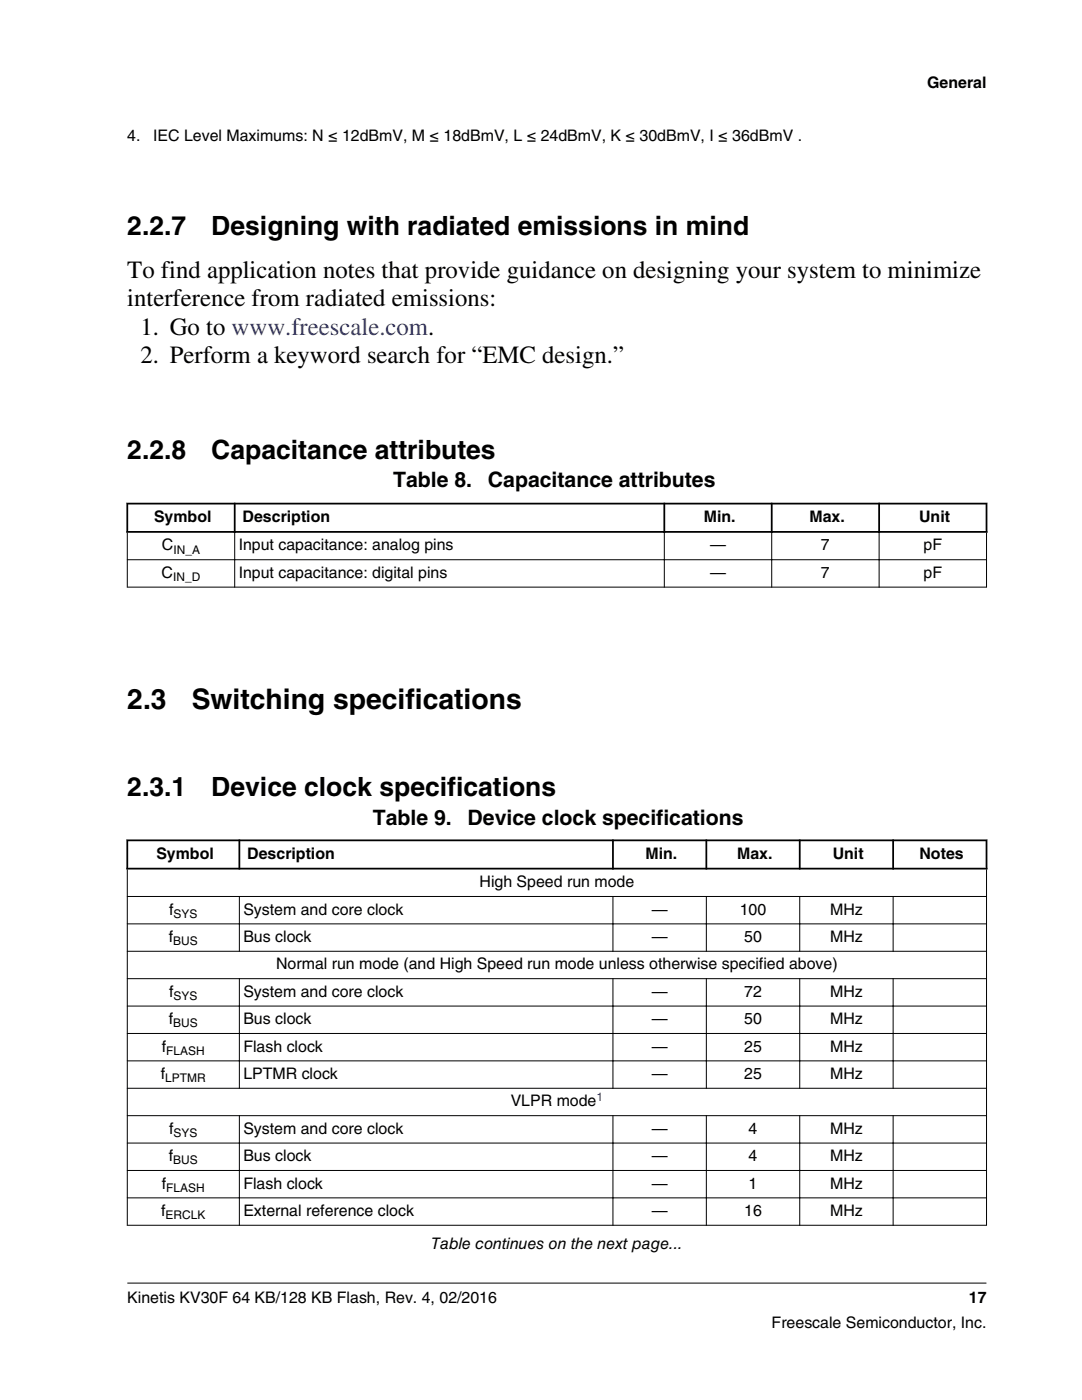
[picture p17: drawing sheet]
<svg xmlns="http://www.w3.org/2000/svg" width="216mm" height="279mm" viewBox="0 0 216 279" stroke-linecap="round" stroke-linejoin="round" font-family="sans-serif">
<defs><g id="words">
<g font-size="5.6">
<text x="25.4" y="141.6">2.3</text>
<text x="38.2" y="141.6">Switching specifications</text>
</g>
<g font-size="5.3">
<text x="25.4" y="46.9">2.2.7</text>
<text x="42.2" y="46.9">Designing with radiated emissions in mind</text>
<text x="25.4" y="91.5">2.2.8</text>
<text x="42.2" y="91.5">Capacitance attributes</text>
<text x="25.4" y="158.9">2.3.1</text>
<text x="42.2" y="158.9">Device clock specifications</text>
</g>
<g font-size="4.9">
<text x="25.4" y="55.5">To find application notes that provide guidance on designing your system to minimize</text>
<text x="25.4" y="61.2">interference from radiated emissions:</text>
<text x="28" y="66.8">1. Go to www.freescale.com.</text>
<text x="28" y="72.4">2. Perform a keyword search for “EMC design.”</text>
</g>
<g font-size="4.2">
<text x="78.4" y="97.2">Table 8.</text>
<text x="97.4" y="97.2">Capacitance attributes</text>
<text x="74.4" y="164.6">Table 9.</text>
<text x="93.3" y="164.6">Device clock specifications</text>
</g>
<g font-size="3.2">
<text x="185" y="17.5">General</text>
<text x="25.4" y="28.2">4.</text>
<text x="30.5" y="28.2">IEC Level Maximums: N ≤ 12dBmV, M ≤ 18dBmV, L ≤ 24dBmV, K ≤ 30dBmV, I ≤ 36dBmV .</text>
<text x="30.7" y="104.2">Symbol</text>
<text x="48.4" y="104.2">Description</text>
<text x="140.4" y="104.2">Min.</text>
<text x="161.5" y="104.2">Max.</text>
<text x="183.4" y="104.2">Unit</text>
<text x="32.3" y="109.8">C</text>
<text x="47.6" y="109.8">Input capacitance: analog pins</text>
<text x="141.7" y="109.8">—</text>
<text x="163.8" y="109.8">7</text>
<text x="184.3" y="109.8">pF</text>
<text x="32.3" y="115.3">C</text>
<text x="47.6" y="115.3">Input capacitance: digital pins</text>
<text x="141.7" y="115.3">—</text>
<text x="163.8" y="115.3">7</text>
<text x="184.3" y="115.3">pF</text>
<text x="31.2" y="171.4">Symbol</text>
<text x="49.3" y="171.4">Description</text>
<text x="128.8" y="171.4">Min.</text>
<text x="147.1" y="171.4">Max.</text>
<text x="166.2" y="171.4">Unit</text>
<text x="183.5" y="171.4">Notes</text>
<text x="95.7" y="177.1">High Speed run mode</text>
<text x="33.8" y="182.5">f</text>
<text x="48.6" y="182.5">System and core clock</text>
<text x="130" y="182.5">—</text>
<text x="147.6" y="182.5">100</text>
<text x="165.6" y="182.5">MHz</text>
<text x="33.7" y="188">f</text>
<text x="48.6" y="188">Bus clock</text>
<text x="130" y="188">—</text>
<text x="148.5" y="188">50</text>
<text x="165.6" y="188">MHz</text>
<text x="55.1" y="193.5">Normal run mode (and High Speed run mode unless otherwise specified above)</text>
<text x="33.8" y="198.9">f</text>
<text x="48.6" y="198.9">System and core clock</text>
<text x="130" y="198.9">—</text>
<text x="148.5" y="198.9">72</text>
<text x="165.6" y="198.9">MHz</text>
<text x="32.3" y="209.9">f</text>
<text x="33.7" y="204.4">f</text>
<text x="48.6" y="204.4">Bus clock</text>
<text x="48.6" y="209.9">Flash clock</text>
<text x="130" y="204.4">—</text>
<text x="130" y="209.9">—</text>
<text x="148.5" y="204.4">50</text>
<text x="148.5" y="209.9">25</text>
<text x="165.6" y="204.4">MHz</text>
<text x="165.6" y="209.9">MHz</text>
<text x="32.1" y="215.3">f</text>
<text x="48.6" y="215.3">LPTMR clock</text>
<text x="130" y="215.3">—</text>
<text x="148.5" y="215.3">25</text>
<text x="165.6" y="215.3">MHz</text>
<text x="101.9" y="220.8">VLPR mode</text>
<text x="33.8" y="226.3">f</text>
<text x="48.6" y="226.3">System and core clock</text>
<text x="130" y="226.3">—</text>
<text x="149.4" y="226.3">4</text>
<text x="165.6" y="226.3">MHz</text>
<text x="33.7" y="231.7">f</text>
<text x="48.6" y="231.7">Bus clock</text>
<text x="130" y="231.7">—</text>
<text x="149.4" y="231.7">4</text>
<text x="165.6" y="231.7">MHz</text>
<text x="32.3" y="237.2">f</text>
<text x="48.6" y="237.2">Flash clock</text>
<text x="130" y="237.2">—</text>
<text x="149.4" y="237.2">1</text>
<text x="165.6" y="237.2">MHz</text>
<text x="32.2" y="242.7">f</text>
<text x="48.6" y="242.7">External reference clock</text>
<text x="130" y="242.7">—</text>
<text x="148.5" y="242.7">16</text>
<text x="165.6" y="242.7">MHz</text>
<text x="86.1" y="249.2">Table continues on the next page...</text>
<text x="25.4" y="260">Kinetis KV30F 64 KB/128 KB Flash, Rev. 4, 02/2016</text>
<text x="193.3" y="260">17</text>
<text x="154" y="265">Freescale Semiconductor, Inc.</text>
</g>
<g font-size="2.4">
<text x="34.6" y="110.5">IN_A</text>
<text x="34.6" y="115.9">IN_D</text>
<text x="34.6" y="183.2">SYS</text>
<text x="34.6" y="188.6">BUS</text>
<text x="34.6" y="199.6">SYS</text>
<text x="34.6" y="205">BUS</text>
<text x="33" y="216">LPTMR</text>
<text x="33.2" y="210.5">FLASH</text>
<text x="34.6" y="226.9">SYS</text>
<text x="34.6" y="232.4">BUS</text>
<text x="33.2" y="237.8">FLASH</text>
<text x="33.1" y="243.3">ERCLK</text>
</g>
<text font-size="2.4" fill="#00f" x="119" y="219.7">1</text>
</g></defs>
<path d="M25.2 100.5h171.8M25.2 106.2h171.8M25.4 100.3v6M46.8 100.3v6M132.6 100.3v6M154 100.3v6M175.4 100.3v6M196.8 100.3v6" fill="none" stroke="#000" stroke-width=".35"/>
<path d="M25.3 111.7h171.6M25.3 117.2h171.6M25.4 106.3v11M46.8 105.9v11.4M132.6 105.9v11.4M154 105.9v11.4M175.4 105.9v11.4M196.8 106.3v11" fill="none" stroke="#000" stroke-width=".2"/>
<g fill="#fff">
<path d="M25.4 161h171.4v89.3h-171.4z" fill-rule="evenodd"/>
<path d="M25.6 167.9h22v5.3h-22z" fill-rule="evenodd"/>
<path d="M47.9 167.9h74.2v5.3h-74.2z" fill-rule="evenodd"/>
<path d="M122.5 167.9h18.3v5.3h-18.3z" fill-rule="evenodd"/>
<path d="M141.1 167.9h18.3v5.3h-18.3z" fill-rule="evenodd"/>
<path d="M159.8 167.9h18.2v5.3h-18.2z" fill-rule="evenodd"/>
<path d="M178.4 167.9h18.3v5.3h-18.3z" fill-rule="evenodd"/>
<path d="M25.5 173.5h171.3v5.3h-171.3z" fill-rule="evenodd"/>
<path d="M25.5 179h22.2v5.3h-22.2z" fill-rule="evenodd"/>
<path d="M47.9 179h74.3v5.3h-74.3z" fill-rule="evenodd"/>
<path d="M122.4 179h18.5v5.3h-18.5z" fill-rule="evenodd"/>
<path d="M141 179h18.5v5.3h-18.5z" fill-rule="evenodd"/>
<path d="M159.7 179h18.4v5.3h-18.4z" fill-rule="evenodd"/>
<path d="M178.3 179h18.5v5.3h-18.5z" fill-rule="evenodd"/>
<path d="M25.5 184.5h22.2v5.3h-22.2z" fill-rule="evenodd"/>
<path d="M47.9 184.5h74.3v5.3h-74.3z" fill-rule="evenodd"/>
<path d="M122.4 184.5h18.5v5.3h-18.5z" fill-rule="evenodd"/>
<path d="M141 184.5h18.5v5.3h-18.5z" fill-rule="evenodd"/>
<path d="M159.7 184.5h18.4v5.3h-18.4z" fill-rule="evenodd"/>
<path d="M178.3 184.5h18.5v5.3h-18.5z" fill-rule="evenodd"/>
<path d="M25.5 189.9h171.3v5.3h-171.3z" fill-rule="evenodd"/>
<path d="M25.5 195.4h22.2v5.3h-22.2z" fill-rule="evenodd"/>
<path d="M47.9 195.4h74.3v5.3h-74.3z" fill-rule="evenodd"/>
<path d="M122.4 195.4h18.5v5.3h-18.5z" fill-rule="evenodd"/>
<path d="M141 195.4h18.5v5.3h-18.5z" fill-rule="evenodd"/>
<path d="M159.7 195.4h18.4v5.3h-18.4z" fill-rule="evenodd"/>
<path d="M178.3 195.4h18.5v5.3h-18.5z" fill-rule="evenodd"/>
<path d="M25.5 200.9h22.2v5.3h-22.2z" fill-rule="evenodd"/>
<path d="M47.9 200.9h74.3v5.3h-74.3z" fill-rule="evenodd"/>
<path d="M122.4 200.9h18.5v5.3h-18.5z" fill-rule="evenodd"/>
<path d="M141 200.9h18.5v5.3h-18.5z" fill-rule="evenodd"/>
<path d="M159.7 200.9h18.4v5.3h-18.4z" fill-rule="evenodd"/>
<path d="M178.3 200.9h18.5v5.3h-18.5z" fill-rule="evenodd"/>
<path d="M25.5 206.3h22.2v5.3h-22.2z" fill-rule="evenodd"/>
<path d="M47.9 206.3h74.3v5.3h-74.3z" fill-rule="evenodd"/>
<path d="M122.4 206.3h18.5v5.3h-18.5z" fill-rule="evenodd"/>
<path d="M141 206.3h18.5v5.3h-18.5z" fill-rule="evenodd"/>
<path d="M159.7 206.3h18.4v5.3h-18.4z" fill-rule="evenodd"/>
<path d="M178.3 206.3h18.5v5.3h-18.5z" fill-rule="evenodd"/>
<path d="M25.5 211.8h22.2v5.3h-22.2z" fill-rule="evenodd"/>
<path d="M47.9 211.8h74.3v5.3h-74.3z" fill-rule="evenodd"/>
<path d="M122.4 211.8h18.5v5.3h-18.5z" fill-rule="evenodd"/>
<path d="M141 211.8h18.5v5.3h-18.5z" fill-rule="evenodd"/>
<path d="M159.7 211.8h18.4v5.3h-18.4z" fill-rule="evenodd"/>
<path d="M178.3 211.8h18.5v5.3h-18.5z" fill-rule="evenodd"/>
<path d="M25.5 217.3h171.3v5.3h-171.3z" fill-rule="evenodd"/>
<path d="M25.5 222.7h22.2v5.3h-22.2z" fill-rule="evenodd"/>
<path d="M47.9 222.7h74.3v5.3h-74.3z" fill-rule="evenodd"/>
<path d="M122.4 222.7h18.5v5.3h-18.5z" fill-rule="evenodd"/>
<path d="M141 222.7h18.5v5.3h-18.5z" fill-rule="evenodd"/>
<path d="M159.7 222.7h18.4v5.3h-18.4z" fill-rule="evenodd"/>
<path d="M178.3 222.7h18.5v5.3h-18.5z" fill-rule="evenodd"/>
<path d="M25.5 228.2h22.2v5.3h-22.2z" fill-rule="evenodd"/>
<path d="M47.9 228.2h74.3v5.3h-74.3z" fill-rule="evenodd"/>
<path d="M122.4 228.2h18.5v5.3h-18.5z" fill-rule="evenodd"/>
<path d="M141 228.2h18.5v5.3h-18.5z" fill-rule="evenodd"/>
<path d="M159.7 228.2h18.4v5.3h-18.4z" fill-rule="evenodd"/>
<path d="M178.3 228.2h18.5v5.3h-18.5z" fill-rule="evenodd"/>
<path d="M25.5 233.7h22.2v5.3h-22.2z" fill-rule="evenodd"/>
<path d="M47.9 233.7h74.3v5.3h-74.3z" fill-rule="evenodd"/>
<path d="M122.4 233.7h18.5v5.3h-18.5z" fill-rule="evenodd"/>
<path d="M141 233.7h18.5v5.3h-18.5z" fill-rule="evenodd"/>
<path d="M159.7 233.7h18.4v5.3h-18.4z" fill-rule="evenodd"/>
<path d="M178.3 233.7h18.5v5.3h-18.5z" fill-rule="evenodd"/>
<path d="M25.5 239.1h22.2v5.3h-22.2z" fill-rule="evenodd"/>
<path d="M47.9 239.1h74.3v5.3h-74.3z" fill-rule="evenodd"/>
<path d="M122.4 239.1h18.5v5.3h-18.5z" fill-rule="evenodd"/>
<path d="M141 239.1h18.5v5.3h-18.5z" fill-rule="evenodd"/>
<path d="M159.7 239.1h18.4v5.3h-18.4z" fill-rule="evenodd"/>
<path d="M178.3 239.1h18.5v5.3h-18.5z" fill-rule="evenodd"/>
</g>
<path d="M25.2 167.7h171.8M25.2 173.4h171.8M25.4 167.5v6M47.8 167.5v6M122.3 167.5v6M140.9 167.5v6M159.6 167.5v6M178.2 167.5v6M196.8 167.5v6" fill="none" stroke="#000" stroke-width=".35"/>
<g fill="none" stroke="#000" stroke-width=".2">
<path d="M25.3 178.9h171.6M25.4 173.5v71.1M47.8 178.8v11.1M122.3 178.8v11.1M140.9 178.8v11.1M159.6 178.8v11.1M178.2 178.8v11.1M196.8 173.5v71.1M25.3 184.4h171.6M25.3 189.8h171.6M25.3 195.3h171.6M47.8 195.2v22.1"/>
<path d="M122.3 195.2v22.1M140.9 195.2v22.1M159.6 195.2v22.1M178.2 195.2v22.1M25.3 200.8h171.6M25.3 206.3h171.6M25.3 211.7h171.6M25.3 217.2h171.6M25.3 222.7h171.6M25.3 228.1h171.6M25.3 233.6h171.6M25.3 239.1h171.6"/>
<path d="M47.8 222.6v22M122.3 222.6v22M140.9 222.6v22M159.6 222.6v22M178.2 222.6v22M25.3 244.5h171.6M25.4 256.1h171.4"/>
</g>
<use href="#words"/>
</svg>
